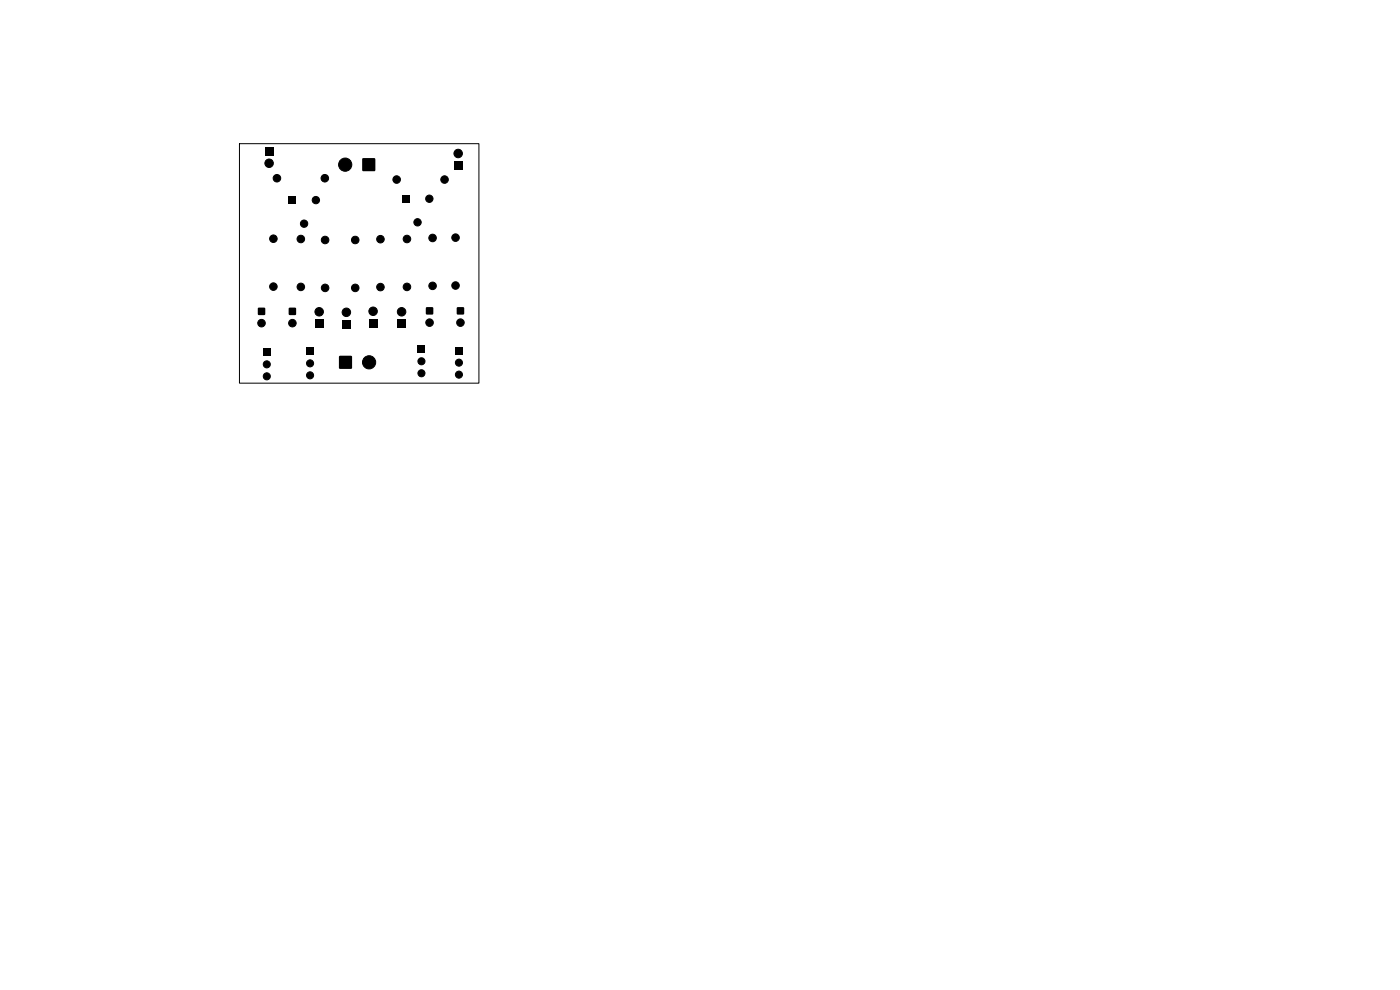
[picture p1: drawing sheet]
<svg xmlns="http://www.w3.org/2000/svg" width="297mm" height="210mm" viewBox="0 0 297 210" stroke-linecap="round" stroke-linejoin="round" font-family="sans-serif">
<path d="M50.8 30.5h50.8v50.8h-50.8z" fill="none" stroke="#000" stroke-width=".21"/>
<g fill="#000">
<path d="M56.2 31.2h1.8v1.8h-1.8zM76.9 33.6h2.7v2.7h-2.7zM96.3 34.2h1.8v1.8h-1.8zM61.2 41.7h1.6v1.5h-1.6zM85.3 41.4h1.6v1.5h-1.6zM55.9 74h1.4v1.5h-1.4zM54.8 65.3h1.4v1.5h-1.4zM61.3 65.3h1.5v1.5h-1.5zM65 73.8h1.5v1.5h-1.5zM66.8 67.8h1.8v1.8h-1.8zM72 75.5h2.6v2.7h-2.6zM72.6 67.9h1.8v1.8h-1.8z"/>
<path d="M78.2 67.7h1.8v1.8h-1.8zM84.3 67.8h1.8v1.8h-1.8zM88.7 73.4h1.5v1.5h-1.5zM90.4 65.2h1.5v1.5h-1.5zM96.6 73.6h1.5v1.5h-1.5zM97 65.2h1.4v1.5h-1.4z"/>
</g>
<g fill="#000" stroke="#000" stroke-width=".21">
<circle cx="57.1" cy="34.6" r=".9"/>
<circle cx="58.7" cy="37.8" r=".8"/>
<circle cx="68.9" cy="37.8" r=".8"/>
<circle cx="73.2" cy="34.9" r="1.4"/>
<circle cx="84.2" cy="38.1" r=".8"/>
<circle cx="94.3" cy="38.1" r=".8"/>
<circle cx="97.2" cy="32.6" r=".9"/>
<circle cx="58" cy="50.6" r=".8"/>
<circle cx="63.8" cy="50.7" r=".8"/>
<circle cx="64.5" cy="47.4" r=".78"/>
<circle cx="67" cy="42.4" r=".78"/>
<circle cx="69" cy="50.9" r=".8"/>
<circle cx="75.4" cy="50.9" r=".8"/>
<circle cx="80.7" cy="50.7" r=".8"/>
<circle cx="86.3" cy="50.7" r=".8"/>
<circle cx="88.6" cy="47.2" r=".78"/>
<circle cx="91.1" cy="42.2" r=".78"/>
<circle cx="91.8" cy="50.5" r=".8"/>
<circle cx="96.6" cy="50.4" r=".8"/>
<circle cx="55.5" cy="68.5" r=".8"/>
<circle cx="56.6" cy="77.3" r=".75"/>
<circle cx="56.6" cy="79.8" r=".75"/>
<circle cx="58" cy="60.8" r=".8"/>
<circle cx="62" cy="68.5" r=".8"/>
<circle cx="63.8" cy="60.9" r=".8"/>
<circle cx="65.8" cy="79.6" r=".75"/>
<circle cx="65.8" cy="77.1" r=".75"/>
<circle cx="67.7" cy="66.1" r=".9"/>
<circle cx="69" cy="61.1" r=".8"/>
<circle cx="73.5" cy="66.2" r=".9"/>
<circle cx="75.4" cy="61.1" r=".8"/>
<circle cx="78.3" cy="76.9" r="1.4"/>
<circle cx="79.1" cy="66" r=".9"/>
<circle cx="80.7" cy="60.9" r=".8"/>
<circle cx="85.2" cy="66.1" r=".9"/>
<circle cx="86.3" cy="60.9" r=".8"/>
<circle cx="89.4" cy="76.6" r=".75"/>
<circle cx="89.4" cy="79.2" r=".75"/>
<circle cx="91.1" cy="68.4" r=".8"/>
<circle cx="91.8" cy="60.6" r=".8"/>
<circle cx="96.6" cy="60.6" r=".8"/>
<circle cx="97.4" cy="79.5" r=".75"/>
<circle cx="97.4" cy="76.9" r=".75"/>
<circle cx="97.7" cy="68.4" r=".8"/>
</g>
</svg>
